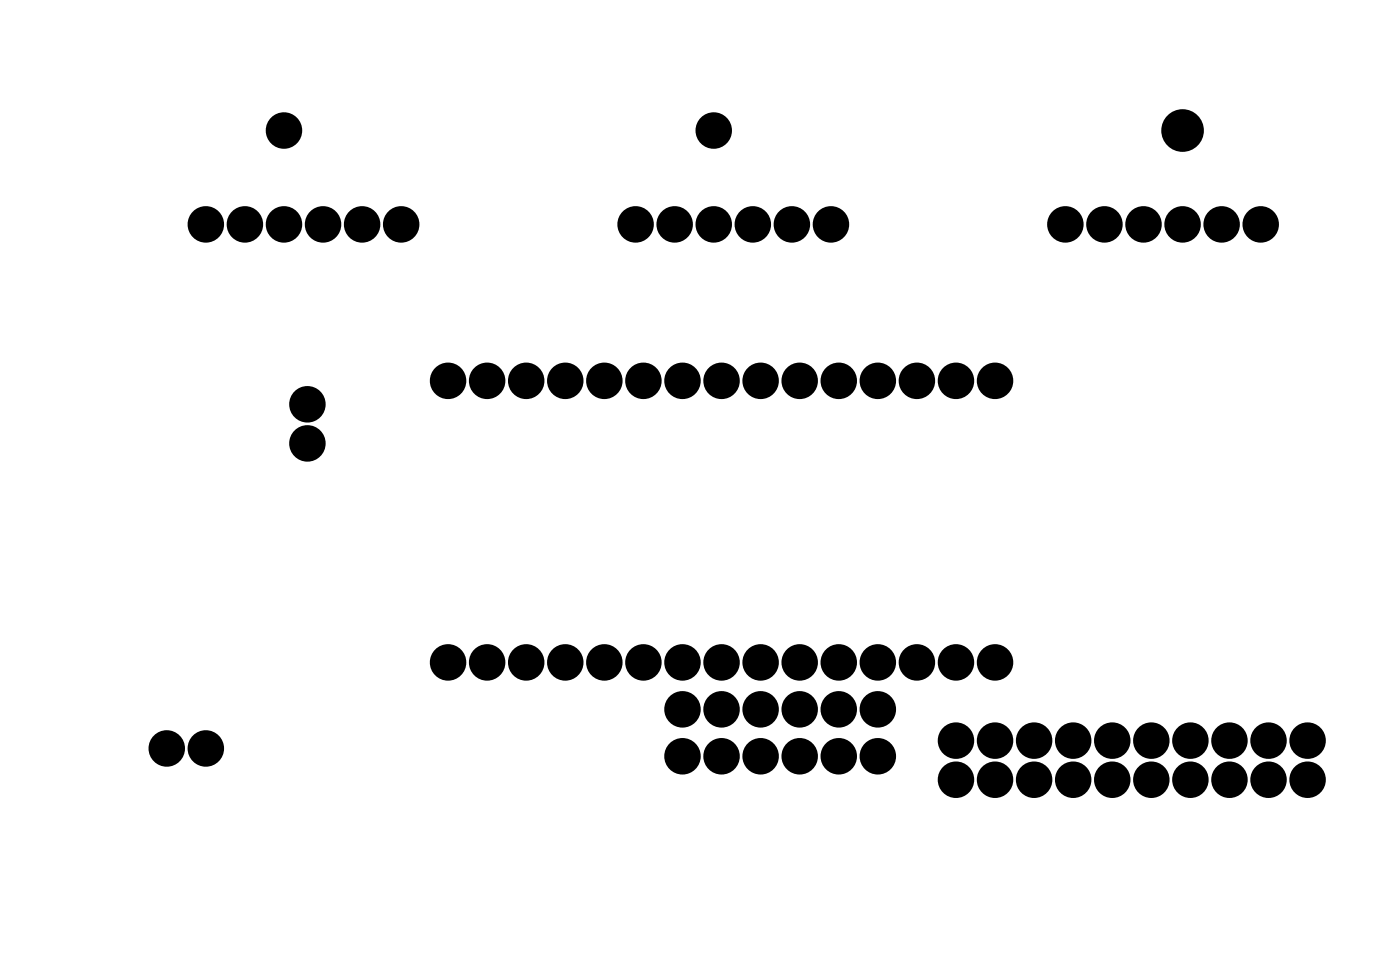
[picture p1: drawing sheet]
<svg xmlns="http://www.w3.org/2000/svg" width="91mm" height="62mm" viewBox="0 0 91 62" stroke-linecap="round" stroke-linejoin="round" font-family="sans-serif">
<g fill="#000">
<circle cx="13.4" cy="14.6" r=".8"/>
<circle cx="15.9" cy="14.6" r=".8"/>
<circle cx="18.5" cy="8.5" r=".8"/>
<circle cx="18.5" cy="14.6" r=".8"/>
<circle cx="21" cy="14.6" r=".8"/>
<circle cx="23.5" cy="14.6" r=".8"/>
<circle cx="26.1" cy="14.6" r=".8"/>
<circle cx="41.3" cy="14.6" r=".8"/>
<circle cx="43.9" cy="14.6" r=".8"/>
<circle cx="46.4" cy="8.5" r=".8"/>
<circle cx="46.4" cy="14.6" r=".8"/>
<circle cx="48.9" cy="14.6" r=".8"/>
<circle cx="51.5" cy="14.6" r=".8"/>
<circle cx="54" cy="14.6" r=".8"/>
<circle cx="69.3" cy="14.6" r=".8"/>
<circle cx="71.8" cy="14.6" r=".8"/>
<circle cx="74.3" cy="14.6" r=".8"/>
<circle cx="76.9" cy="8.5" r="1"/>
<circle cx="76.9" cy="14.6" r=".8"/>
<circle cx="79.4" cy="14.6" r=".8"/>
<circle cx="82" cy="14.6" r=".8"/>
<circle cx="20" cy="26.3" r=".8"/>
<circle cx="20" cy="28.8" r=".8"/>
<circle cx="29.1" cy="24.7" r=".8"/>
<circle cx="31.7" cy="24.7" r=".8"/>
<circle cx="34.2" cy="24.7" r=".8"/>
<circle cx="36.7" cy="24.7" r=".8"/>
<circle cx="39.3" cy="24.7" r=".8"/>
<circle cx="41.8" cy="24.7" r=".8"/>
<circle cx="44.4" cy="24.7" r=".8"/>
<circle cx="46.9" cy="24.7" r=".8"/>
<circle cx="49.4" cy="24.7" r=".8"/>
<circle cx="52" cy="24.7" r=".8"/>
<circle cx="54.5" cy="24.7" r=".8"/>
<circle cx="57.1" cy="24.7" r=".8"/>
<circle cx="59.6" cy="24.7" r=".8"/>
<circle cx="62.1" cy="24.7" r=".8"/>
<circle cx="64.7" cy="24.7" r=".8"/>
<circle cx="10.8" cy="48.6" r=".8"/>
<circle cx="13.4" cy="48.6" r=".8"/>
<circle cx="29.1" cy="43" r=".8"/>
<circle cx="31.7" cy="43" r=".8"/>
<circle cx="34.2" cy="43" r=".8"/>
<circle cx="36.7" cy="43" r=".8"/>
<circle cx="39.3" cy="43" r=".8"/>
<circle cx="41.8" cy="43" r=".8"/>
<circle cx="44.4" cy="43" r=".8"/>
<circle cx="44.4" cy="49.1" r=".8"/>
<circle cx="44.4" cy="46.1" r=".8"/>
<circle cx="46.9" cy="43" r=".8"/>
<circle cx="46.9" cy="49.1" r=".8"/>
<circle cx="46.9" cy="46.1" r=".8"/>
<circle cx="49.4" cy="43" r=".8"/>
<circle cx="49.4" cy="49.1" r=".8"/>
<circle cx="49.4" cy="46.1" r=".8"/>
<circle cx="52" cy="43" r=".8"/>
<circle cx="52" cy="49.1" r=".8"/>
<circle cx="52" cy="46.1" r=".8"/>
<circle cx="54.5" cy="43" r=".8"/>
<circle cx="54.5" cy="49.1" r=".8"/>
<circle cx="54.5" cy="46.1" r=".8"/>
<circle cx="57.1" cy="43" r=".8"/>
<circle cx="57.1" cy="49.1" r=".8"/>
<circle cx="57.1" cy="46.1" r=".8"/>
<circle cx="59.6" cy="43" r=".8"/>
<circle cx="62.1" cy="50.6" r=".8"/>
<circle cx="62.1" cy="48.1" r=".8"/>
<circle cx="62.1" cy="43" r=".8"/>
<circle cx="64.7" cy="50.6" r=".8"/>
<circle cx="64.7" cy="48.1" r=".8"/>
<circle cx="64.7" cy="43" r=".8"/>
<circle cx="67.2" cy="50.6" r=".8"/>
<circle cx="67.2" cy="48.1" r=".8"/>
<circle cx="69.8" cy="50.6" r=".8"/>
<circle cx="69.8" cy="48.1" r=".8"/>
<circle cx="72.3" cy="50.6" r=".8"/>
<circle cx="72.3" cy="48.1" r=".8"/>
<circle cx="74.8" cy="50.6" r=".8"/>
<circle cx="74.8" cy="48.1" r=".8"/>
<circle cx="77.4" cy="50.6" r=".8"/>
<circle cx="77.4" cy="48.1" r=".8"/>
<circle cx="79.9" cy="50.6" r=".8"/>
<circle cx="79.9" cy="48.1" r=".8"/>
<circle cx="82.5" cy="48.1" r=".8"/>
<circle cx="82.5" cy="50.6" r=".8"/>
<circle cx="85" cy="48.1" r=".8"/>
<circle cx="85" cy="50.6" r=".8"/>
</g>
<g fill="none" stroke="#000" stroke-width=".76" stroke-linecap="butt">
<circle cx="13.4" cy="14.6" r=".8"/>
<circle cx="15.9" cy="14.6" r=".8"/>
<circle cx="18.5" cy="14.6" r=".8"/>
<circle cx="18.5" cy="8.5" r=".8"/>
<circle cx="21" cy="14.6" r=".8"/>
<circle cx="23.5" cy="14.6" r=".8"/>
<circle cx="26.1" cy="14.6" r=".8"/>
<circle cx="41.3" cy="14.6" r=".8"/>
<circle cx="43.9" cy="14.6" r=".8"/>
<circle cx="46.4" cy="8.5" r=".8"/>
<circle cx="46.4" cy="14.6" r=".8"/>
<circle cx="48.9" cy="14.6" r=".8"/>
<circle cx="51.5" cy="14.6" r=".8"/>
<circle cx="54" cy="14.6" r=".8"/>
<circle cx="69.3" cy="14.6" r=".8"/>
<circle cx="71.8" cy="14.6" r=".8"/>
<circle cx="74.3" cy="14.6" r=".8"/>
<circle cx="76.9" cy="8.5" r="1"/>
<circle cx="76.9" cy="14.6" r=".8"/>
<circle cx="79.4" cy="14.6" r=".8"/>
<circle cx="82" cy="14.6" r=".8"/>
<circle cx="20" cy="26.3" r=".8"/>
<circle cx="20" cy="28.8" r=".8"/>
<circle cx="29.1" cy="24.7" r=".8"/>
<circle cx="31.7" cy="24.7" r=".8"/>
<circle cx="34.2" cy="24.7" r=".8"/>
<circle cx="36.7" cy="24.7" r=".8"/>
<circle cx="39.3" cy="24.7" r=".8"/>
<circle cx="41.8" cy="24.7" r=".8"/>
<circle cx="44.4" cy="24.7" r=".8"/>
<circle cx="46.9" cy="24.7" r=".8"/>
<circle cx="49.4" cy="24.7" r=".8"/>
<circle cx="52" cy="24.7" r=".8"/>
<circle cx="54.5" cy="24.7" r=".8"/>
<circle cx="57.1" cy="24.7" r=".8"/>
<circle cx="59.6" cy="24.7" r=".8"/>
<circle cx="62.1" cy="24.7" r=".8"/>
<circle cx="64.7" cy="24.7" r=".8"/>
<circle cx="10.8" cy="48.6" r=".8"/>
<circle cx="13.4" cy="48.6" r=".8"/>
<circle cx="29.1" cy="43" r=".8"/>
<circle cx="31.7" cy="43" r=".8"/>
<circle cx="34.2" cy="43" r=".8"/>
<circle cx="36.7" cy="43" r=".8"/>
<circle cx="39.3" cy="43" r=".8"/>
<circle cx="41.8" cy="43" r=".8"/>
<circle cx="44.4" cy="43" r=".8"/>
<circle cx="44.4" cy="49.1" r=".8"/>
<circle cx="44.4" cy="46.1" r=".8"/>
<circle cx="46.9" cy="43" r=".8"/>
<circle cx="46.9" cy="49.1" r=".8"/>
<circle cx="46.9" cy="46.1" r=".8"/>
<circle cx="49.4" cy="43" r=".8"/>
<circle cx="49.4" cy="46.1" r=".8"/>
<circle cx="49.4" cy="49.1" r=".8"/>
<circle cx="52" cy="43" r=".8"/>
<circle cx="52" cy="49.1" r=".8"/>
<circle cx="52" cy="46.1" r=".8"/>
<circle cx="54.5" cy="43" r=".8"/>
<circle cx="54.5" cy="49.1" r=".8"/>
<circle cx="54.5" cy="46.1" r=".8"/>
<circle cx="57.1" cy="43" r=".8"/>
<circle cx="57.1" cy="49.1" r=".8"/>
<circle cx="57.1" cy="46.1" r=".8"/>
<circle cx="59.6" cy="43" r=".8"/>
<circle cx="62.1" cy="48.1" r=".8"/>
<circle cx="62.1" cy="50.6" r=".8"/>
<circle cx="62.1" cy="43" r=".8"/>
<circle cx="64.7" cy="50.6" r=".8"/>
<circle cx="64.7" cy="48.1" r=".8"/>
<circle cx="64.7" cy="43" r=".8"/>
<circle cx="67.2" cy="48.1" r=".8"/>
<circle cx="67.2" cy="50.6" r=".8"/>
<circle cx="69.8" cy="48.1" r=".8"/>
<circle cx="69.8" cy="50.6" r=".8"/>
<circle cx="72.3" cy="50.6" r=".8"/>
<circle cx="72.3" cy="48.1" r=".8"/>
<circle cx="74.8" cy="48.1" r=".8"/>
<circle cx="74.8" cy="50.6" r=".8"/>
<circle cx="77.4" cy="48.1" r=".8"/>
<circle cx="77.4" cy="50.6" r=".8"/>
<circle cx="79.9" cy="50.6" r=".8"/>
<circle cx="79.9" cy="48.1" r=".8"/>
<circle cx="82.5" cy="50.6" r=".8"/>
<circle cx="82.5" cy="48.1" r=".8"/>
<circle cx="85" cy="50.6" r=".8"/>
<circle cx="85" cy="48.1" r=".8"/>
</g>
</svg>
